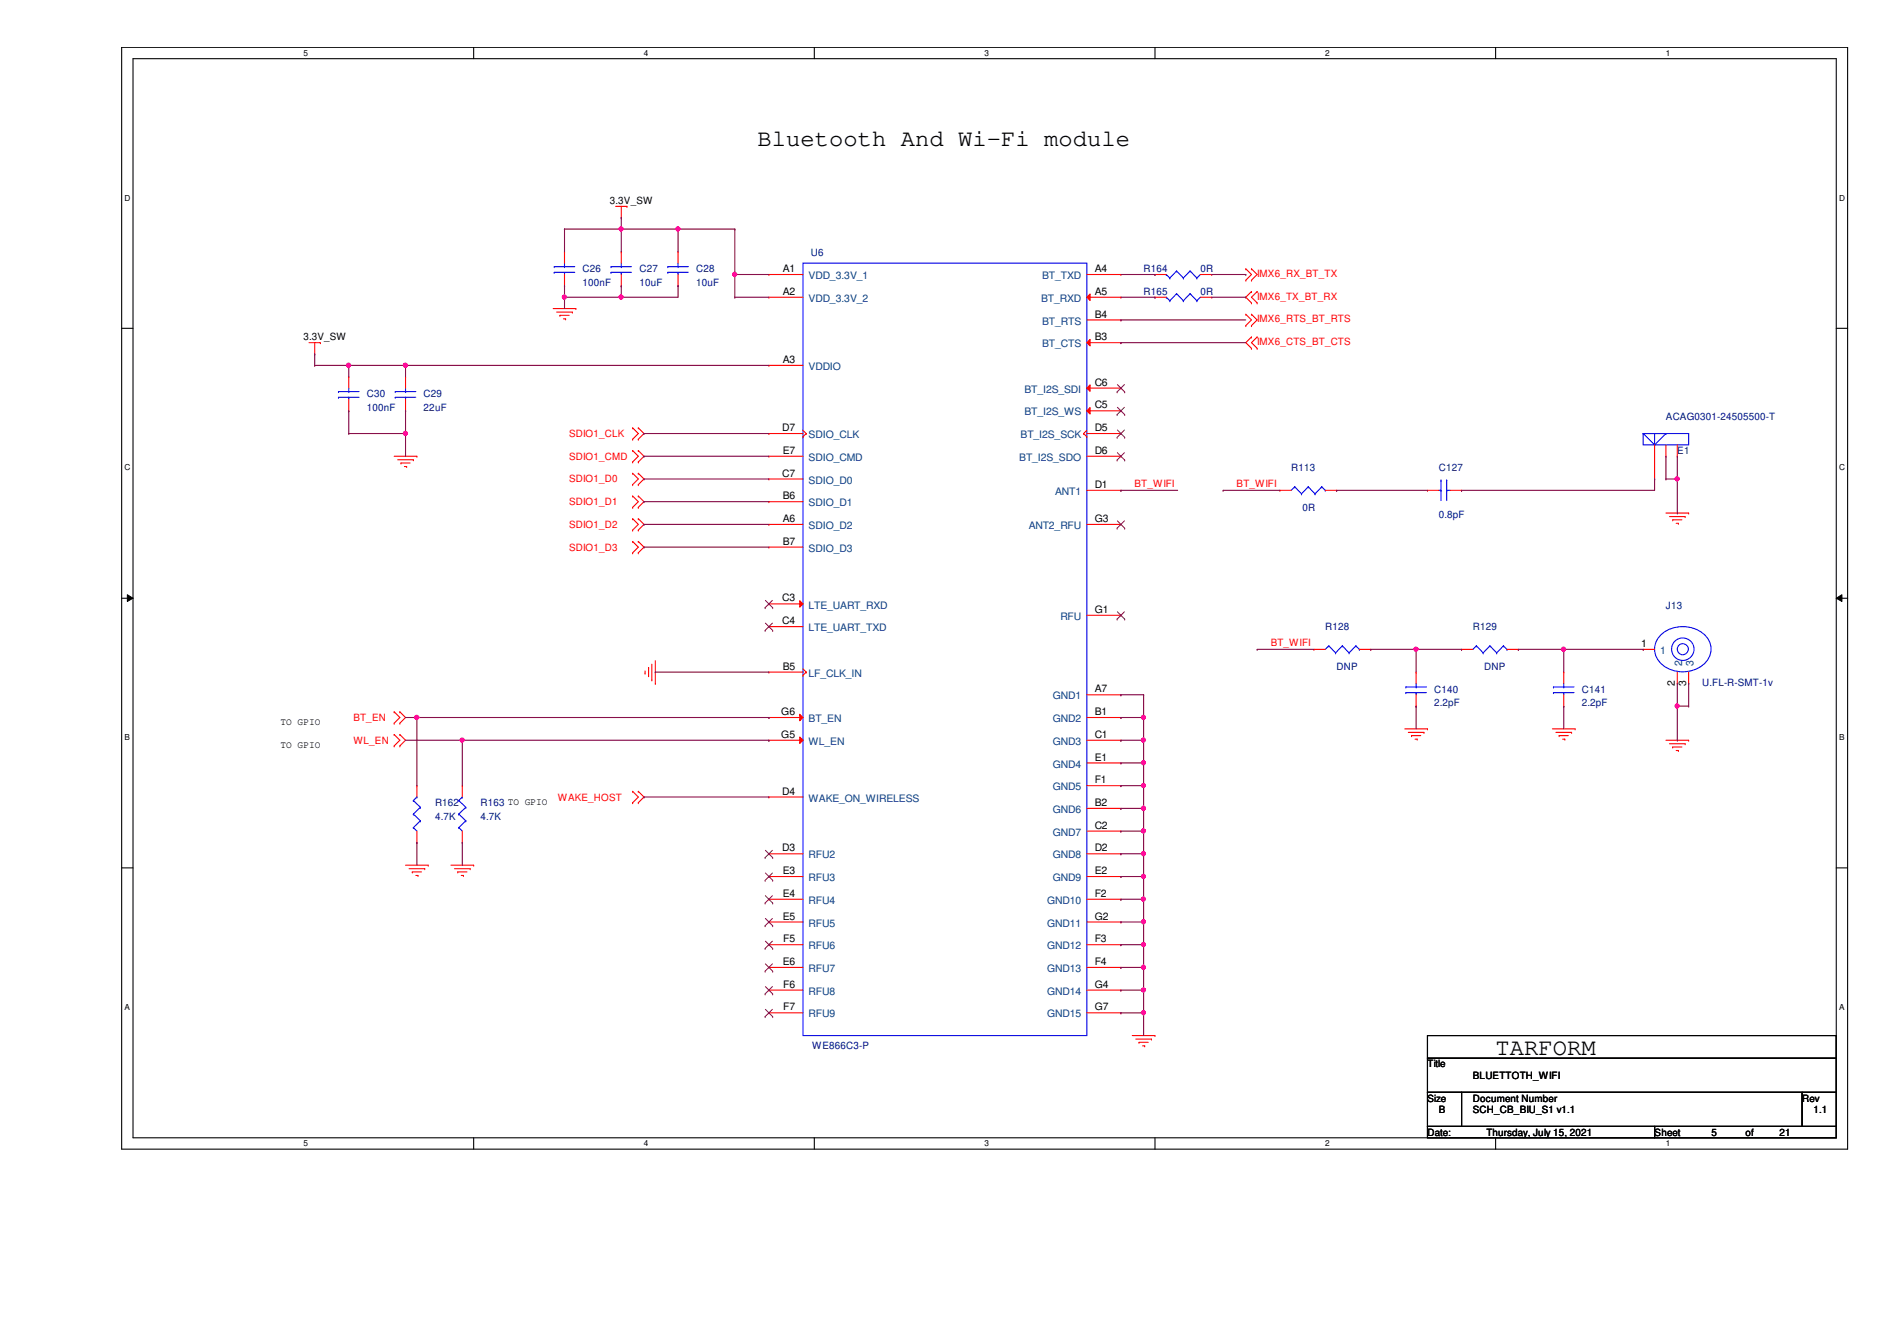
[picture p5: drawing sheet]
<svg xmlns="http://www.w3.org/2000/svg" width="297mm" height="210mm" viewBox="0 0 297 210" stroke-linecap="round" stroke-linejoin="round" font-family="sans-serif">
<defs><g id="words">
<g font-size="3.7">
<text x="118.6" y="22.9">Bluetooth And Wi-Fi module</text>
<text x="234.2" y="165.1">TARFORM</text>
</g>
<g font-size="1.6">
<text x="95.5" y="32">3.3V_SW</text>
<text x="122.6" y="42.6">A1</text>
<text x="122.6" y="46.1">A2</text>
<text x="171.4" y="42.6">A4</text>
<text x="171.4" y="46.1">A5</text>
<text x="47.5" y="53.3">3.3V_SW</text>
<text x="171.4" y="49.7">B4</text>
<text x="171.4" y="53.3">B3</text>
<text x="122.6" y="56.8">A3</text>
<text x="171.4" y="60.4">C6</text>
<text x="171.4" y="63.9">C5</text>
<text x="122.5" y="67.5">D7</text>
<text x="122.6" y="71">E7</text>
<text x="171.4" y="67.5">D5</text>
<text x="171.4" y="71">D6</text>
<text x="122.5" y="74.6">C7</text>
<text x="171.4" y="76.4">D1</text>
<text x="122.6" y="78.1">B6</text>
<text x="122.6" y="81.7">A6</text>
<text x="171.4" y="81.7">G3</text>
<text x="122.6" y="85.3">B7</text>
<text x="122.5" y="94.1">C3</text>
<text x="171.4" y="95.9">G1</text>
<text x="122.5" y="97.7">C4</text>
<text x="257" y="101.3">1</text>
<text x="122.6" y="104.8">B5</text>
<text x="262.3" y="107.3" transform="rotate(-90 262.3 107.3)">2</text>
<text x="264" y="107.3" transform="rotate(-90 264 107.3)">3</text>
<text x="43.9" y="113.5">TO GPIO</text>
<text x="122.3" y="111.9">G6</text>
<text x="171.4" y="108.4">A7</text>
<text x="171.4" y="111.9">B1</text>
<text x="43.9" y="117.1">TO GPIO</text>
<text x="122.3" y="115.5">G5</text>
<text x="171.4" y="115.5">C1</text>
<text x="171.4" y="119">E1</text>
<text x="122.5" y="124.4">D4</text>
<text x="171.4" y="122.6">F1</text>
<text x="171.4" y="126.2">B2</text>
<text x="171.4" y="129.7">C2</text>
<text x="122.5" y="133.3">D3</text>
<text x="122.6" y="136.8">E3</text>
<text x="171.4" y="133.3">D2</text>
<text x="171.4" y="136.8">E2</text>
<text x="122.6" y="140.4">E4</text>
<text x="122.6" y="143.9">E5</text>
<text x="171.4" y="140.4">F2</text>
<text x="171.4" y="143.9">G2</text>
<text x="122.6" y="147.5">F5</text>
<text x="171.4" y="147.5">F3</text>
<text x="122.6" y="151">E6</text>
<text x="122.6" y="154.6">F6</text>
<text x="171.4" y="151">F4</text>
<text x="171.4" y="154.6">G4</text>
<text x="122.6" y="158.2">F7</text>
<text x="171.4" y="158.2">G7</text>
<text x="223.5" y="167.1">Title</text>
<text x="223.5" y="172.4">Size</text>
<text x="230.6" y="172.4">Document Number</text>
<text x="230.6" y="168.9">BLUETTOTH_WIFI</text>
<text x="282.2" y="172.4">Rev</text>
<text x="223.5" y="177.8">Date:</text>
<text x="225.3" y="174.2">B</text>
<text x="230.6" y="174.2">SCH_CB_BIU_S1 v1.1</text>
<text x="232.7" y="177.8">Thursday, July 15, 2021</text>
<text x="259.1" y="177.8">Sheet</text>
<text x="268" y="177.8">5</text>
<text x="273.3" y="177.8">of</text>
<text x="278.6" y="177.8">21</text>
<text x="284" y="174.2">1.1</text>
</g>
<g font-size="1.6" fill="#000080">
<text x="127" y="40.1">U6</text>
<text x="91.2" y="42.6">C26</text>
<text x="91.2" y="44.7">100nF</text>
<text x="100.1" y="42.6">C27</text>
<text x="100.1" y="44.7">10uF</text>
<text x="109" y="42.6">C28</text>
<text x="109" y="44.7">10uF</text>
<text x="179.1" y="46.2">R165</text>
<text x="179.1" y="42.6">R164</text>
<text x="188" y="46.2">0R</text>
<text x="188" y="42.6">0R</text>
<text x="57.4" y="62.2">C30</text>
<text x="57.4" y="64.3">100nF</text>
<text x="66.3" y="62.2">C29</text>
<text x="66.3" y="64.3">22uF</text>
<text x="260.9" y="65.7">ACAG0301-24505500-T</text>
<text x="262.6" y="71.1">E1</text>
<text x="202.2" y="73.7">R113</text>
<text x="225.3" y="73.7">C127</text>
<text x="204" y="80">0R</text>
<text x="225.3" y="81">0.8pF</text>
<text x="260.9" y="95.2">J13</text>
<text x="207.5" y="98.6">R128</text>
<text x="230.6" y="98.6">R129</text>
<text x="209.3" y="104.9">DNP</text>
<text x="232.4" y="104.9">DNP</text>
<text x="266.5" y="107.4">U.FL-R-SMT-1v</text>
<text x="224.6" y="108.4">C140</text>
<text x="224.6" y="110.5">2.2pF</text>
<text x="247.7" y="108.4">C141</text>
<text x="247.7" y="110.5">2.2pF</text>
<text x="68.1" y="126.2">R162</text>
<text x="68.1" y="128.3">4.7K</text>
<text x="75.2" y="126.2">R163 TO GPIO</text>
<text x="75.2" y="128.3">4.7K</text>
<text x="127.2" y="164.3">WE866C3-P</text>
</g>
<g font-size="1.6" fill="#004080">
<text x="126.6" y="43.7">VDD_3.3V_1</text>
<text x="126.6" y="47.2">VDD_3.3V_2</text>
<text x="163" y="47.2">BT_RXD</text>
<text x="163.2" y="43.7">BT_TXD</text>
<text x="163.2" y="50.8">BT_RTS</text>
<text x="126.6" y="57.9">VDDIO</text>
<text x="163.2" y="54.4">BT_CTS</text>
<text x="160.4" y="61.5">BT_I2S_SDI</text>
<text x="160.4" y="65">BT_I2S_WS</text>
<text x="126.6" y="68.6">SDIO_CLK</text>
<text x="159.8" y="68.6">BT_I2S_SCK</text>
<text x="126.6" y="72.1">SDIO_CMD</text>
<text x="126.6" y="75.7">SDIO_D0</text>
<text x="159.6" y="72.1">BT_I2S_SDO</text>
<text x="165.2" y="77.5">ANT1</text>
<text x="126.6" y="79.2">SDIO_D1</text>
<text x="126.6" y="82.8">SDIO_D2</text>
<text x="161.1" y="82.8">ANT2_RFU</text>
<text x="126.6" y="86.4">SDIO_D3</text>
<text x="126.6" y="95.2">LTE_UART_RXD</text>
<text x="126.6" y="98.8">LTE_UART_TXD</text>
<text x="166" y="97">RFU</text>
<text x="126.6" y="105.9">LF_CLK_IN</text>
<text x="260" y="102.4">1</text>
<text x="263.4" y="104.3" transform="rotate(-90 263.4 104.3)">2</text>
<text x="265.2" y="104.3" transform="rotate(-90 265.2 104.3)">3</text>
<text x="126.6" y="113">BT_EN</text>
<text x="164.8" y="109.5">GND1</text>
<text x="164.8" y="113">GND2</text>
<text x="126.6" y="116.6">WL_EN</text>
<text x="164.8" y="116.6">GND3</text>
<text x="126.6" y="125.5">WAKE_ON_WIRELESS</text>
<text x="164.8" y="120.1">GND4</text>
<text x="164.8" y="123.7">GND5</text>
<text x="164.8" y="127.3">GND6</text>
<text x="164.8" y="130.8">GND7</text>
<text x="126.6" y="134.4">RFU2</text>
<text x="126.6" y="137.9">RFU3</text>
<text x="164.8" y="134.4">GND8</text>
<text x="164.8" y="137.9">GND9</text>
<text x="126.6" y="141.5">RFU4</text>
<text x="164" y="141.5">GND10</text>
<text x="126.6" y="145">RFU5</text>
<text x="126.6" y="148.6">RFU6</text>
<text x="164" y="145">GND11</text>
<text x="164" y="148.6">GND12</text>
<text x="126.6" y="152.1">RFU7</text>
<text x="126.6" y="155.7">RFU8</text>
<text x="164" y="152.1">GND13</text>
<text x="164" y="155.7">GND14</text>
<text x="126.6" y="159.3">RFU9</text>
<text x="164" y="159.3">GND15</text>
</g>
<g font-size="1.6" fill="#f00">
<text x="196.8" y="46.9">IMX6_TX_BT_RX</text>
<text x="196.8" y="43.3">IMX6_RX_BT_TX</text>
<text x="196.8" y="50.5">IMX6_RTS_BT_RTS</text>
<text x="196.8" y="54">IMX6_CTS_BT_CTS</text>
<text x="89.1" y="68.4">SDIO1_CLK</text>
<text x="89.1" y="72">SDIO1_CMD</text>
<text x="89.1" y="75.5">SDIO1_D0</text>
<text x="177.6" y="76.2">BT_WIFI</text>
<text x="193.6" y="76.2">BT_WIFI</text>
<text x="89.1" y="79.1">SDIO1_D1</text>
<text x="89.1" y="82.6">SDIO1_D2</text>
<text x="89.1" y="86.2">SDIO1_D3</text>
<text x="199" y="101.1">BT_WIFI</text>
<text x="55.3" y="112.9">BT_EN</text>
<text x="55.3" y="116.4">WL_EN</text>
<text x="87.3" y="125.3">WAKE_HOST</text>
</g>
<g font-size="1.3">
<text x="47.5" y="8.7">5</text>
<text x="100.8" y="8.7">4</text>
<text x="154.2" y="8.7">3</text>
<text x="207.5" y="8.7">2</text>
<text x="260.9" y="8.7">1</text>
<text x="19.5" y="31.4">D</text>
<text x="288" y="31.4">D</text>
<text x="19.5" y="73.6">C</text>
<text x="288" y="73.6">C</text>
<text x="19.5" y="115.9">B</text>
<text x="288" y="115.9">B</text>
<text x="19.5" y="158.1">A</text>
<text x="288" y="158.1">A</text>
<text x="47.5" y="179.4">5</text>
<text x="100.8" y="179.4">4</text>
<text x="154.2" y="179.4">3</text>
<text x="207.5" y="179.4">2</text>
<text x="260.9" y="179.4">1</text>
</g>
</g></defs>
<path d="M19.1 7.4h270.2v172.5h-270.2zM20.8 9.2h266.7v168.9h-266.7z" fill="none" stroke="#000" stroke-width=".17"/>
<g fill="#fff">
<path d="M47.5 7.6h.7v1.4h-.7z"/>
<path d="M47.5 178.3h.7v1.4h-.7z"/>
</g>
<path d="M74.2 7.4v1.8M74.2 178.1v1.8" fill="none" stroke="#000" stroke-width=".17"/>
<g fill="#fff">
<path d="M100.8 7.6h.7v1.4h-.7z"/>
<path d="M100.8 178.3h.7v1.4h-.7z"/>
</g>
<path d="M127.5 7.4v1.8M127.5 178.1v1.8" fill="none" stroke="#000" stroke-width=".17"/>
<g fill="#fff">
<path d="M154.2 7.6h.7v1.4h-.7z"/>
<path d="M154.2 178.3h.7v1.4h-.7z"/>
</g>
<path d="M180.8 7.4v1.8M180.8 178.1v1.8" fill="none" stroke="#000" stroke-width=".17"/>
<g fill="#fff">
<path d="M207.5 7.6h.7v1.4h-.7z"/>
<path d="M207.5 178.3h.7v1.4h-.7z"/>
</g>
<path d="M234.2 7.4v1.8M234.2 178.1v1.8" fill="none" stroke="#000" stroke-width=".17"/>
<g fill="#fff">
<path d="M260.9 7.6h.6v1.4h-.6z"/>
<path d="M260.9 178.3h.6v1.4h-.6z"/>
<path d="M19.5 30.3h.9v1.4h-.9z"/>
<path d="M288 30.3h.9v1.4h-.9z"/>
<path d="M19.5 72.5h.9v1.4h-.9z"/>
<path d="M288 72.5h.9v1.4h-.9z"/>
</g>
<path d="M19.1 51.4h1.7M287.5 51.4h1.8" fill="none" stroke="#000" stroke-width=".17"/>
<g fill="#fff">
<path d="M19.5 114.7h.8v1.4h-.8z"/>
<path d="M288 114.7h.8v1.4h-.8z"/>
</g>
<path d="M19.1 93.6h1.7M287.5 93.6h1.8" fill="none" stroke="#000" stroke-width=".17"/>
<path d="M19.9 93.1l.9 .5-.9 .5zM287.5 93.6l.9-.5v1z" fill="#000"/>
<path d="M19.9 93.1l.9 .5-.9 .5zM287.5 93.6l.9-.5v1z" fill="none" stroke="#000" stroke-width=".16"/>
<g fill="#fff">
<path d="M19.5 156.9h.8v1.4h-.8z"/>
<path d="M288 156.9h.8v1.4h-.8z"/>
</g>
<path d="M19.1 135.8h1.7M287.5 135.8h1.8M223.5 162.1h64v3.6h-64zM223.5 165.6h64v5.4h-64zM223.5 171h5.4v5.3h-5.4zM223.5 176.3h35.6v1.8h-35.6zM228.9 171h53.3v5.3h-53.3zM259.1 176.3h28.4v1.8h-28.4zM282.2 171h5.3v5.3h-5.3z" fill="none" stroke="#000" stroke-width=".17"/>
<g fill="none" stroke="#f00" stroke-width=".17">
<path d="M88.4 39.4h.1M88.4 39.4v1.8M96.4 32.3h1.8M97.3 34.1h.1M97.3 39.4h.1M97.3 32.3v1.8M97.3 39.4v1.8M98.2 32.3h.1M106.2 39.4h.1M106.2 39.4v1.8M48.4 53.6h1.8M49.3 55.4h.1"/>
<path d="M49.3 53.6v1.8M50.2 53.6h.1M54.6 59h.1M54.6 59v1.7M86.6 48.3h3.6M87.2 48.9h2.4M87.7 49.4h.1M87.7 49.4h1.4M88.2 49.9h.4M88.4 44.7h.1M88.4 43v1.7M88.6 49.9h.1"/>
<path d="M89.6 48.9h.1M90.2 48.3h.1M97.3 44.7h.1M97.3 43v1.7M106.2 44.7h.1M106.2 43v1.7M120.4 43h.1M120.4 46.5h.1M120.4 57.2h.1M120.4 46.5h5.3M120.4 43h5.3M120.4 57.2h5.3"/>
<path d="M170.2 43h5.3M175.5 43h.1M180.8 46.5h.1M180.8 43h.1M180.8 46.5h1.8M180.8 43h1.8M188 46.5h1.7M188 43h1.7M189.7 46.5h.1M189.7 43h.1M195.1 51h.1M195.1 49.2h.1"/>
<path d="M195.1 43.9h.1M195.1 42.1h.1M195.1 49.2l.9 .9-.9 .9M195.1 42.1l.9 .9-.9 .9M196 47.4h.1M196 45.6h.1M196 54.5h.1M196 52.7h.1M196 51h.1M196 49.2h.1M196 43.9h.1M196 42.1h.1"/>
<path d="M196 45.6l-.9 .9 .9 .9M196 52.7l-.9 .9 .9 .9M196 49.2l.9 .9-.9 .9M196 42.1l.9 .9-.9 .9M196.9 45.6h.1M196.9 47.4h.1M196.9 52.7h.1M196.9 54.5h.1M196.9 45.6l-.9 .9 .9 .9M196.9 52.7l-.9 .9 .9 .9M54.6 64.3h.1M54.6 62.5v1.8"/>
<path d="M61.7 71.4h3.6M62.3 72h2.4M62.8 72.5h.1M62.8 72.5h1.4M63.3 73h.4M63.7 73h.1M64.7 72h.1M65.3 71.4h.1M99.1 68.7h.1M99.1 67h.1M99.1 72.3h.1M99.1 70.5h.1"/>
<path d="M99.1 75.9h.1M99.1 74.1h.1M99.1 79.4h.1M99.1 77.6h.1M99.1 67l.8 .9-.8 .8M99.1 70.5l.8 .9-.8 .9M99.1 74.1l.8 .9-.8 .9M99.1 77.6l.8 .9-.8 .9M99.9 67h.1M99.9 68.7h.1M99.9 70.5h.1M99.9 72.3h.1"/>
<path d="M99.9 74.1h.1M99.9 75.9h.1M99.9 77.6h.1M99.9 79.4h.1M99.9 67l.9 .9-.9 .8M99.9 70.5l.9 .9-.9 .9M99.9 74.1l.9 .9-.9 .9M99.9 77.6l.9 .9-.9 .9M200.4 76.7h.1M200.4 76.7h1.8M207.5 76.7h1.8M209.3 76.7h.1"/>
<path d="M223.5 76.7h.1M223.5 76.7h1.8M227.1 76.7h1.8M228.9 76.7h.1M259.1 75h.1M259.1 69.6v5.4M260.9 71.4h.1M260.9 69.6v1.8M262.6 71.4h.1M262.6 69.6v1.8M99.1 83h.1M99.1 81.2h.1"/>
<path d="M99.1 86.5h.1M99.1 84.8h.1M99.1 81.2l.8 .9-.8 .9M99.1 84.8l.8 .8-.8 .9M99.9 81.2h.1M99.9 83h.1M99.9 84.8h.1M99.9 86.5h.1M99.9 81.2l.9 .9-.9 .9M99.9 84.8l.9 .8-.9 .9M260.9 80.3h3.5M261.4 80.9h2.5"/>
<path d="M261.9 81.4h.1M261.9 81.4h1.5M262.5 81.9h.3M262.8 81.9h.1M263.9 80.9h.1M264.4 80.3h.1M61.7 113.2h.1M61.7 111.4h.1M61.7 116.8h.1M61.7 115h.1M61.7 115l.9 .9-.9 .9M61.7 111.4l.9 .9-.9 .9"/>
<path d="M62.6 111.4h.1M62.6 113.2h.1M62.6 115h.1M62.6 116.8h.1M62.6 111.4l.9 .9-.9 .9M62.6 115l.9 .9-.9 .9M101 105.4h.1M101 105v.4M101.6 104.5h.1M101.6 104.5v1.4M102.1 106.4h.1M102.1 104v2.4"/>
<path d="M102.6 107h.1M102.6 103.4v3.6M205.7 101.6h.1M205.7 101.6h1.8M212.9 101.6h1.7M214.6 101.6h.1M220 114.1h3.5M220.5 114.6h2.5M221 115.1h.1M221 115.1h1.5M221.6 115.7h.3M221.7 110.5h.1"/>
<path d="M221.7 105.2h.1M221.7 105.2v1.8M221.7 108.8v1.7M221.9 115.7h.1M223 114.6h.1M223.5 114.1h.1M243.1 114.1h3.5M243.6 114.6h2.5M244.1 115.1h.1M244.1 115.1h1.5M244.7 115.7h.3M244.9 110.5h.1"/>
<path d="M244.9 105.2h.1M244.9 105.2v1.8M244.9 108.8v1.7M245 115.7h.1M246.1 114.6h.1M246.6 114.1h.1M257.3 101.6h.1M257.3 101.6h1.8M260.9 115.9h3.5M261.4 116.4h2.5M261.9 116.9h.1M261.9 116.9h1.5"/>
<path d="M262.5 117.5h.3M262.6 107h.1M262.6 105.2v1.8M262.8 117.5h.1M263.9 116.4h.1M264.4 115.9h.1M264.4 107h.1M264.4 105.2v1.8M63.5 135.4h3.6M64.1 136h2.4M64.6 136.5h.1M64.6 136.5h1.4"/>
<path d="M65.1 137h.3M65.3 131.9h.1M65.3 123h.1M65.3 123v1.8M65.3 130.1v1.8M65.4 137h.1M66.5 136h.1M67.1 135.4h.1M70.6 135.4h3.6M71.2 136h2.4M71.7 136.5h.1M71.7 136.5h1.4"/>
<path d="M72.2 137h.4M72.4 131.9h.1M72.4 123h.1M72.4 123v1.8M72.4 130.1v1.8M72.6 137h.1M73.6 136h.1M74.2 135.4h.1M99.1 125.6h.1M99.1 123.9h.1M99.1 123.9l.8 .9-.8 .8M99.9 123.9h.1"/>
<path d="M99.9 125.6h.1M99.9 123.9l.9 .9-.9 .8M177.3 162.1h3.5M177.8 162.6h2.5M178.4 163.2h.1M178.4 163.2h1.4M178.9 163.7h.3M179.2 163.7h.1M180.3 162.6h.1M180.8 162.1h.1"/>
</g>
<g fill="none" stroke="#00f" stroke-width=".17">
<path d="M86.8 41.7h.1M86.8 42.6h.1M86.8 41.7h3.2M86.8 42.6h3.2M88.4 42.6h.1M88.4 41.7h.1M88.4 41.2v.5M88.4 42.6v.4M95.7 41.7h.1M95.7 42.6h.1M95.7 41.7h3.2M95.7 42.6h3.2"/>
<path d="M97.3 42.6h.1M97.3 41.7h.1M97.3 41.2v.5M97.3 42.6v.4M104.6 41.7h.1M104.6 42.6h.1M104.6 41.7h3.2M104.6 42.6h3.2M106.2 42.6h.1M106.2 41.7h.1M106.2 41.2v.5M106.2 42.6v.4"/>
<path d="M125.7 41.2h44.5v120.9h-44.5zM182.6 46.5h.1M182.6 43h.1M182.6 46.5l.6 .6M182.6 43l.6 .5M183.2 47.1h.1M183.2 43.5h.1M184.2 46h.1M184.2 42.4h.1M184.2 46l1.1 1.1M184.2 46l-1 1.1M184.2 42.4l1.1 1.1"/>
<path d="M184.2 42.4l-1 1.1M185.3 47.1h.1M185.3 43.5h.1M186.4 46h.1M186.4 42.4h.1M186.4 46l1 1.1M186.4 46l-1.1 1.1M186.4 42.4l1 1.1M186.4 42.4l-1.1 1.1M187.4 47.1h.1M187.4 43.5h.1M188 46.5l-.6 .6"/>
<path d="M188 43l-.6 .5M53 61.3h.1M53 62.2h.1M53 61.3h3.2M53 62.2h3.2M54.6 62.2h.1M54.6 61.3h.1M54.6 60.7v.6M54.6 62.2v.3M202.7 76.2h.1M202.7 76.2l-.5 .5M202.7 76.2l1.1 1.1"/>
<path d="M203.8 77.3h.1M204.9 76.2h.1M204.9 76.2l-1.1 1.1M204.9 76.2l1 1.1M205.9 77.3h.1M207 76.2h.1M207 76.2l-1.1 1.1M207 76.2l.5 .5M207.5 76.7h.1M225.3 76.7h.3M225.6 76.7h.1M225.6 75.1h.1"/>
<path d="M225.6 75.1v3.3M226.5 75.1h.1M226.5 76.7h.1M226.5 76.7h.6M226.5 75.1v3.3M257.3 67.9h7.1v1.7h-7.1zM257.3 67.9h.1M257.3 67.9h3.6M257.3 67.9l1.8 1.7M259.1 69.6h.1M259.1 67.9v1.7M260.9 67.9h.1"/>
<path d="M260.9 67.9l-1.8 1.7M259.8 99.6a5 5 0 0 1 7.8 .6 3.3 3.3 0 0 1-2.4 4.7 4.8 4.8 0 0 1-5.8-1.9 2.96 2.96 0 0 1 .4-3.4zM208.1 101.1h.1M208.1 101.1l-.6 .5M208.1 101.1l1 1.1M209.1 102.2h.1M210.2 101.1h.1M210.2 101.1l-1.1 1.1M210.2 101.1l1 1.1M211.2 102.2h.1M212.3 101.1h.1M212.3 101.1l-1.1 1.1"/>
<path d="M212.3 101.1l.6 .5M212.9 101.6h.1M220.1 107.5h.1M220.1 108.4h.1M220.1 107.5h3.3M220.1 108.4h3.3M221.7 108.4h.1M221.7 107.5h.1M221.7 107v.5M221.7 108.4v.4M243.2 107.5h.1M243.2 108.4h.1"/>
<path d="M243.2 107.5h3.3M243.2 108.4h3.3M244.9 108.4h.1M244.9 107.5h.1M244.9 107v.5M244.9 108.4v.4M64.7 129.5h.1M64.7 127.4h.1M64.7 125.3h.1M64.7 129.5l.6 .6M64.7 127.4l1.1 1.1M64.7 125.3l1.1 1.1"/>
<path d="M65.3 124.8h.1M65.3 124.8l-.6 .5M65.8 128.5h.1M65.8 126.4h.1M65.8 128.5l-1.1 1M65.8 126.4l-1.1 1M71.8 129.5h.1M71.8 127.4h.1M71.8 125.3h.1M71.8 129.5l.6 .6M71.8 127.4l1.1 1.1M71.8 125.3l1.1 1.1"/>
<path d="M72.4 124.8h.1M72.4 124.8l-.6 .5M72.9 128.5h.1M72.9 126.4h.1M72.9 128.5l-1.1 1M72.9 126.4l-1.1 1"/>
<circle cx="263.5" cy="101.6" r="1.76"/>
<circle cx="263.5" cy="101.6" r=".87"/>
</g>
<path d="M170.7 46v1l-.5-.5z" fill="#f00"/>
<g fill="none" stroke="#f00" stroke-width=".17">
<path d="M170.2 46.5h5.3M170.7 46v1l-.5-.5zM175.5 46.5h.1M120.4 67.9h.1M120.4 71.4h.1M120.4 75h.1M120.4 78.5h.1M120.4 67.9h5.3M120.4 71.4h5.3M120.4 75h5.3M120.4 78.5h5.3M125.7 68.4h.1"/>
<path d="M125.7 67.4l.5 .5M126.2 67.9h.1M126.2 67.9l-.5 .5M120.4 82.1h.1M120.4 85.6h.1M120.4 82.1h5.3M120.4 85.6h5.3"/>
</g>
<path d="M125.2 94l.5 .5-.5 .5z" fill="#f00"/>
<path d="M120.4 94.5h.1M120.4 98.1h.1M120.4 94.5h5.3M120.4 98.1h5.3M125.2 94l.5 .5-.5 .5zM120.4 105.2h.1M120.4 105.2h5.3M125.7 105.7h.1M125.7 104.7l.5 .5M126.2 105.2h.1M126.2 105.2l-.5 .5" fill="none" stroke="#f00" stroke-width=".17"/>
<path d="M119.8 95.1h.1M119.8 98.7h.1M119.8 94l1.2 1.1M119.8 97.5l1.2 1.2M120.9 94l-1.1 1.1M120.9 97.5l-1.1 1.2M121 95.1h.1M121 98.7h.1" fill="none" stroke="#804000" stroke-width=".16"/>
<path d="M125.2 111.8l.5 .5-.5 .5z" fill="#f00"/>
<path d="M170.2 50.1h5.3M175.5 50.1h.1M120.4 112.3h.1M120.4 112.3h5.3M125.2 111.8l.5 .5-.5 .5zM120.4 124.8h.1M120.4 124.8h5.3" fill="none" stroke="#f00" stroke-width=".17"/>
<path d="M125.2 115.4l.5 .5-.5 .5z" fill="#f00"/>
<path d="M120.4 115.9h.1M120.4 115.9h5.3M125.2 115.4l.5 .5-.5 .5z" fill="none" stroke="#f00" stroke-width=".17"/>
<path d="M170.7 53.1v1l-.5-.5z" fill="#f00"/>
<path d="M170.2 53.6h5.3M170.7 53.1v1l-.5-.5zM175.5 53.6h.1" fill="none" stroke="#f00" stroke-width=".17"/>
<path d="M170.7 60.2v1.1l-.5-.6z" fill="#f00"/>
<path d="M170.2 60.7h5.3M170.7 60.2v1.1l-.5-.6zM175.5 60.7h.1" fill="none" stroke="#f00" stroke-width=".17"/>
<path d="M174.9 61.3h.1M175 60.2l1.1 1.1M176.1 60.2l-1.2 1.1M176.1 61.3h.1" fill="none" stroke="#804000" stroke-width=".16"/>
<path d="M170.7 63.8v1l-.5-.5z" fill="#f00"/>
<g fill="none" stroke="#f00" stroke-width=".17">
<path d="M63.5 59h.1M63.5 59v1.7M63.5 64.3h.1M63.5 62.5v1.8M169.7 67.9h.1M169.7 67.9l.5 .5M170.2 68.4h.1M170.2 64.3h5.3M170.2 67.4l-.5 .5M170.2 67.9h5.3M170.2 71.4h5.3M170.2 76.7h5.3"/>
<path d="M170.7 63.8v1l-.5-.5zM175.5 64.3h.1M175.5 67.9h.1M175.5 71.4h.1M175.5 76.7h.1M170.2 82.1h5.3M170.2 96.3h5.3M175.5 82.1h.1M175.5 96.3h.1M170.2 108.8h5.3M170.2 112.3h5.3M170.2 115.9h5.3"/>
<path d="M170.2 119.4h5.3M175.5 108.8h.1M175.5 112.3h.1M175.5 115.9h.1M175.5 119.4h.1M228.9 101.6h.1M228.9 101.6h1.7M236 101.6h1.7M237.7 101.6h.1M120.4 133.6h.1M120.4 137.2h.1M120.4 133.6h5.3"/>
<path d="M120.4 137.2h5.3M170.2 133.6h5.3M170.2 137.2h5.3M170.2 123h5.3M170.2 126.5h5.3M170.2 130.1h5.3M175.5 123h.1M175.5 126.5h.1M175.5 130.1h.1M175.5 133.6h.1M175.5 137.2h.1M120.4 140.8h.1"/>
<path d="M120.4 144.3h.1M120.4 147.9h.1M120.4 151.4h.1M120.4 155h.1M120.4 158.5h.1M120.4 140.8h5.3M120.4 144.3h5.3M120.4 147.9h5.3M120.4 151.4h5.3M120.4 155h5.3M120.4 158.5h5.3M170.2 140.8h5.3"/>
<path d="M170.2 144.3h5.3M170.2 147.9h5.3M170.2 151.4h5.3M170.2 155h5.3M170.2 158.5h5.3M175.5 140.8h.1M175.5 144.3h.1M175.5 147.9h.1M175.5 151.4h.1M175.5 155h.1M175.5 158.5h.1"/>
</g>
<g fill="none" stroke="#804000" stroke-width=".16">
<path d="M174.9 64.9h.1M174.9 68.5h.1M174.9 72h.1M175 63.8l1.1 1.1M175 67.3l1.1 1.2M175 70.9l1.1 1.1M176.1 63.8l-1.2 1.1M176.1 67.3l-1.2 1.2M176.1 70.9l-1.2 1.1M176.1 64.9h.1M176.1 68.5h.1M176.1 72h.1"/>
<path d="M174.9 82.7h.1M174.9 96.9h.1M175 81.5l1.1 1.2M175 95.8l1.1 1.1M176.1 81.5l-1.2 1.2M176.1 95.8l-1.2 1.1M176.1 82.7h.1M176.1 96.9h.1M119.8 134.2h.1M119.8 137.8h.1M119.8 133.1l1.2 1.1M119.8 136.7l1.2 1.1"/>
<path d="M120.9 136.7l-1.1 1.1M120.9 133.1l-1.1 1.1M121 134.2h.1M121 137.8h.1M119.8 141.4h.1M119.8 144.9h.1M119.8 148.5h.1M119.8 152h.1M119.8 155.6h.1M119.8 159.1h.1M119.8 140.2l1.2 1.2M119.8 143.8l1.2 1.1"/>
<path d="M119.8 147.3l1.2 1.2M119.8 150.9l1.2 1.1M119.8 154.4l1.2 1.2M119.8 158l1.2 1.1M120.9 150.9l-1.1 1.1M120.9 140.2l-1.1 1.2M120.9 143.8l-1.1 1.1M120.9 147.3l-1.1 1.2M120.9 154.4l-1.1 1.2M120.9 158l-1.1 1.1M121 141.4h.1M121 144.9h.1"/>
<path d="M121 148.5h.1M121 152h.1M121 155.6h.1M121 159.1h.1"/>
</g>
<g fill="none" stroke="#00f" stroke-width=".17">
<path d="M61.9 61.3h.1M61.9 62.2h.1M61.9 61.3h3.2M61.9 62.2h3.2M63.5 62.2h.1M63.5 61.3h.1M63.5 60.7v.6M63.5 62.2v.3M231.2 101.1h.1M231.2 101.1l-.6 .5M231.2 101.1l1 1.1M232.2 102.2h.1"/>
<path d="M233.3 101.1h.1M233.3 101.1l-1.1 1.1M233.3 101.1l1.1 1.1M234.4 102.2h.1M235.4 101.1h.1M235.4 101.1l-1 1.1M235.4 101.1l.6 .5M236 101.6h.1"/>
</g>
<path d="M175.5 108.8h.1M175.5 112.3h.1M175.5 108.8h3.6M179.1 108.8h.1M179.1 108.8v3.5h-3.6M175.5 158.5h.1M175.5 158.5h3.6" fill="none" stroke="#800040" stroke-width=".17"/>
<circle cx="179" cy="112.3" r=".32" fill="#f0f"/>
<circle cx="179" cy="112.3" r=".32" fill="none" stroke="#f0f" stroke-width=".17"/>
<path d="M175.5 115.9h.1M175.5 115.9h3.6M179.1 112.3h.1M179.1 115.9h.1M179.1 112.3v7.1" fill="none" stroke="#800040" stroke-width=".17"/>
<circle cx="179" cy="119.4" r=".32" fill="#f0f"/>
<circle cx="179" cy="119.4" r=".32" fill="none" stroke="#f0f" stroke-width=".17"/>
<circle cx="179" cy="115.8" r=".32" fill="#f0f"/>
<circle cx="179" cy="115.8" r=".32" fill="none" stroke="#f0f" stroke-width=".17"/>
<path d="M175.5 119.4h.1M175.5 119.4h3.6M179.1 119.4h.1M179.1 119.4v3.6" fill="none" stroke="#800040" stroke-width=".17"/>
<circle cx="179" cy="123" r=".32" fill="#f0f"/>
<circle cx="179" cy="123" r=".32" fill="none" stroke="#f0f" stroke-width=".17"/>
<path d="M175.5 123h.1M175.5 126.5h.1M175.5 123h3.6M179.1 123h.1M179.1 123v3.5h-3.6" fill="none" stroke="#800040" stroke-width=".17"/>
<circle cx="179" cy="126.5" r=".32" fill="#f0f"/>
<circle cx="179" cy="126.5" r=".32" fill="none" stroke="#f0f" stroke-width=".17"/>
<path d="M179.1 126.5h.1M179.1 126.5v3.6" fill="none" stroke="#800040" stroke-width=".17"/>
<circle cx="179" cy="130.1" r=".32" fill="#f0f"/>
<circle cx="179" cy="130.1" r=".32" fill="none" stroke="#f0f" stroke-width=".17"/>
<path d="M175.5 130.1h.1M175.5 133.6h.1M175.5 130.1h3.6M179.1 130.1h.1M179.1 130.1v3.5h-3.6" fill="none" stroke="#800040" stroke-width=".17"/>
<circle cx="179" cy="133.6" r=".32" fill="#f0f"/>
<circle cx="179" cy="133.6" r=".32" fill="none" stroke="#f0f" stroke-width=".17"/>
<path d="M175.5 137.2h.1M175.5 137.2h3.6M179.1 133.6h.1M179.1 137.2h.1M179.1 133.6v7.2" fill="none" stroke="#800040" stroke-width=".17"/>
<circle cx="179" cy="140.7" r=".32" fill="#f0f"/>
<circle cx="179" cy="140.7" r=".32" fill="none" stroke="#f0f" stroke-width=".17"/>
<circle cx="179" cy="137.2" r=".32" fill="#f0f"/>
<circle cx="179" cy="137.2" r=".32" fill="none" stroke="#f0f" stroke-width=".17"/>
<path d="M175.5 140.8h.1M175.5 140.8h3.6M179.1 140.8h.1M179.1 140.8v3.5" fill="none" stroke="#800040" stroke-width=".17"/>
<circle cx="179" cy="144.3" r=".32" fill="#f0f"/>
<circle cx="179" cy="144.3" r=".32" fill="none" stroke="#f0f" stroke-width=".17"/>
<path d="M175.5 144.3h.1M175.5 144.3h3.6M179.1 144.3h.1M179.1 144.3v3.6" fill="none" stroke="#800040" stroke-width=".17"/>
<circle cx="179" cy="147.8" r=".32" fill="#f0f"/>
<circle cx="179" cy="147.8" r=".32" fill="none" stroke="#f0f" stroke-width=".17"/>
<path d="M175.5 147.9h.1M175.5 151.4h.1M175.5 147.9h3.6M175.5 151.4h3.6M179.1 147.9h.1M179.1 151.4h.1M179.1 147.9v7.1" fill="none" stroke="#800040" stroke-width=".17"/>
<circle cx="179" cy="151.4" r=".32" fill="#f0f"/>
<circle cx="179" cy="151.4" r=".32" fill="none" stroke="#f0f" stroke-width=".17"/>
<path d="M175.5 155h.1M175.5 155h3.6" fill="none" stroke="#800040" stroke-width=".17"/>
<circle cx="179" cy="155" r=".32" fill="#f0f"/>
<circle cx="179" cy="155" r=".32" fill="none" stroke="#f0f" stroke-width=".17"/>
<path d="M179.1 155h.1M179.1 158.5h.1M179.1 155v7.1" fill="none" stroke="#800040" stroke-width=".17"/>
<circle cx="179" cy="158.5" r=".32" fill="#f0f"/>
<circle cx="179" cy="158.5" r=".32" fill="none" stroke="#f0f" stroke-width=".17"/>
<path d="M97.3 34.1h.1M97.3 34.1v1.8" fill="none" stroke="#800040" stroke-width=".17"/>
<circle cx="97.3" cy="35.8" r=".32" fill="#f0f"/>
<circle cx="97.3" cy="35.8" r=".32" fill="none" stroke="#f0f" stroke-width=".17"/>
<g fill="none" stroke="#800040" stroke-width=".17">
<path d="M63.5 57.2h.1M63.5 57.2h56.9M175.5 50.1h.1M175.5 53.6h.1M175.5 43h5.3M175.5 46.5h5.3M175.5 50.1h19.6M175.5 53.6h19.6M180.8 43h.1M180.8 46.5h.1M100.8 67.9h.1M100.8 71.4h.1"/>
<path d="M100.8 75h.1M100.8 78.5h.1M100.8 67.9h19.6M100.8 71.4h19.6M100.8 75h19.6M100.8 78.5h19.6M100.8 82.1h.1M100.8 85.6h.1M100.8 82.1h19.6M100.8 85.6h19.6M63.5 112.3h1.8M63.5 115.9h8.9"/>
<path d="M65.3 112.3h.1M72.4 115.9h.1M100.8 124.8h.1M100.8 124.8h19.6"/>
</g>
<circle cx="63.5" cy="57.2" r=".32" fill="#f0f"/>
<circle cx="63.5" cy="57.2" r=".32" fill="none" stroke="#f0f" stroke-width=".17"/>
<path d="M49.3 57.2h.1M49.3 57.2h5.3M63.5 57.2h.1M63.5 57.2v1.8" fill="none" stroke="#800040" stroke-width=".17"/>
<circle cx="54.6" cy="57.2" r=".32" fill="#f0f"/>
<circle cx="54.6" cy="57.2" r=".32" fill="none" stroke="#f0f" stroke-width=".17"/>
<path d="M63.5 64.3h.1M63.5 64.3v3.6" fill="none" stroke="#800040" stroke-width=".17"/>
<circle cx="63.5" cy="67.8" r=".32" fill="#f0f"/>
<circle cx="63.5" cy="67.8" r=".32" fill="none" stroke="#f0f" stroke-width=".17"/>
<path d="M88.4 35.9h.1M88.4 35.9h17.8M88.4 35.9v3.5M97.3 35.9h.1M97.3 35.9v3.5" fill="none" stroke="#800040" stroke-width=".17"/>
<circle cx="106.1" cy="35.8" r=".32" fill="#f0f"/>
<circle cx="106.1" cy="35.8" r=".32" fill="none" stroke="#f0f" stroke-width=".17"/>
<path d="M106.2 35.9h.1M106.2 35.9h8.9M88.4 44.7h.1M88.4 46.5h.1M88.4 44.7v3.6M88.4 46.5h8.9" fill="none" stroke="#800040" stroke-width=".17"/>
<circle cx="88.4" cy="46.5" r=".32" fill="#f0f"/>
<circle cx="88.4" cy="46.5" r=".32" fill="none" stroke="#f0f" stroke-width=".17"/>
<path d="M97.3 44.7h.1M97.3 46.5h.1M97.3 44.7v1.8M106.2 44.7h.1M106.2 44.7v1.8h-8.9" fill="none" stroke="#800040" stroke-width=".17"/>
<circle cx="97.3" cy="46.5" r=".32" fill="#f0f"/>
<circle cx="97.3" cy="46.5" r=".32" fill="none" stroke="#f0f" stroke-width=".17"/>
<g fill="none" stroke="#800040" stroke-width=".17">
<path d="M106.2 35.9h.1M106.2 35.9v3.5M115.1 35.9h.1M115.1 35.9v10.6M49.3 55.4h.1M49.3 55.4v1.8M54.6 57.2h.1M54.6 57.2v1.8M54.6 57.2h8.9M115.1 43h.1M54.6 67.9h.1M54.6 64.3h.1"/>
<path d="M54.6 64.3v3.6M54.6 67.9h8.9M63.5 67.9h.1M63.5 67.9v3.5M175.5 76.7h.1M175.5 76.7h8.9M191.5 76.7h.1M191.5 76.7h8.9M209.3 76.7h.1M209.3 76.7h14.2M228.9 76.7h.1M259.1 75h.1"/>
<path d="M259.1 75v1.7h-30.2M102.6 105.2h.1M102.6 105.2h17.8M196.9 101.6h.1M196.9 101.6h8.8M214.6 101.6h.1M214.6 101.6h14.3M221.7 101.6h.1M221.7 101.6v3.6M228.9 101.6h.1"/>
</g>
<circle cx="221.7" cy="101.6" r=".32" fill="#f0f"/>
<circle cx="221.7" cy="101.6" r=".32" fill="none" stroke="#f0f" stroke-width=".17"/>
<path d="M221.7 110.5h.1M221.7 110.5v3.6M237.7 101.6h.1M237.7 101.6h19.6M244.9 101.6h.1M244.9 110.5h.1M244.9 101.6v3.6M244.9 110.5v3.6M257.3 101.6h.1" fill="none" stroke="#800040" stroke-width=".17"/>
<circle cx="244.8" cy="101.6" r=".32" fill="#f0f"/>
<circle cx="244.8" cy="101.6" r=".32" fill="none" stroke="#f0f" stroke-width=".17"/>
<path d="M262.6 110.5h.1M262.6 107v3.5" fill="none" stroke="#800040" stroke-width=".17"/>
<circle cx="262.6" cy="110.5" r=".32" fill="#f0f"/>
<circle cx="262.6" cy="110.5" r=".32" fill="none" stroke="#f0f" stroke-width=".17"/>
<path d="M260.9 75h.1M260.9 71.4v3.6M260.9 75h1.7M262.6 75h.1M262.6 71.4v8.9M262.6 80.3h.1M262.6 115.9h.1M264.4 110.5h.1M264.4 107h.1M264.4 110.5h-1.8v5.4M264.4 107v3.5" fill="none" stroke="#800040" stroke-width=".17"/>
<circle cx="262.6" cy="74.9" r=".32" fill="#f0f"/>
<circle cx="262.6" cy="74.9" r=".32" fill="none" stroke="#f0f" stroke-width=".17"/>
<path d="M115.1 43h.1M115.1 43h5.3" fill="none" stroke="#800040" stroke-width=".17"/>
<circle cx="115" cy="42.9" r=".32" fill="#f0f"/>
<circle cx="115" cy="42.9" r=".32" fill="none" stroke="#f0f" stroke-width=".17"/>
<path d="M115.1 46.5h.1M115.1 46.5h5.3M65.3 112.3h.1M65.3 112.3v10.7M65.3 112.3h55.1M120.4 112.3h.1" fill="none" stroke="#800040" stroke-width=".17"/>
<circle cx="65.3" cy="112.3" r=".32" fill="#f0f"/>
<circle cx="65.3" cy="112.3" r=".32" fill="none" stroke="#f0f" stroke-width=".17"/>
<path d="M72.4 115.9h.1M72.4 115.9v7.1M72.4 115.9h48M120.4 115.9h.1" fill="none" stroke="#800040" stroke-width=".17"/>
<circle cx="72.4" cy="115.8" r=".32" fill="#f0f"/>
<circle cx="72.4" cy="115.8" r=".32" fill="none" stroke="#f0f" stroke-width=".17"/>
<path d="M189.7 43h5.4M189.7 46.5h5.4M195.1 43h.1M195.1 46.5h.1M65.3 131.9h.1M65.3 131.9v3.5M72.4 131.9h.1M72.4 131.9v3.5" fill="none" stroke="#800040" stroke-width=".17"/>
<circle cx="179" cy="112.3" r=".32" fill="#f0f"/>
<circle cx="179" cy="112.3" r=".32" fill="none" stroke="#f0f" stroke-width=".17"/>
<circle cx="179" cy="119.4" r=".32" fill="#f0f"/>
<circle cx="179" cy="119.4" r=".32" fill="none" stroke="#f0f" stroke-width=".17"/>
<circle cx="179" cy="115.8" r=".32" fill="#f0f"/>
<circle cx="179" cy="115.8" r=".32" fill="none" stroke="#f0f" stroke-width=".17"/>
<circle cx="179" cy="123" r=".32" fill="#f0f"/>
<circle cx="179" cy="123" r=".32" fill="none" stroke="#f0f" stroke-width=".17"/>
<circle cx="179" cy="126.5" r=".32" fill="#f0f"/>
<circle cx="179" cy="126.5" r=".32" fill="none" stroke="#f0f" stroke-width=".17"/>
<circle cx="179" cy="130.1" r=".32" fill="#f0f"/>
<circle cx="179" cy="130.1" r=".32" fill="none" stroke="#f0f" stroke-width=".17"/>
<circle cx="179" cy="133.6" r=".32" fill="#f0f"/>
<circle cx="179" cy="133.6" r=".32" fill="none" stroke="#f0f" stroke-width=".17"/>
<circle cx="179" cy="140.7" r=".32" fill="#f0f"/>
<circle cx="179" cy="140.7" r=".32" fill="none" stroke="#f0f" stroke-width=".17"/>
<circle cx="179" cy="137.2" r=".32" fill="#f0f"/>
<circle cx="179" cy="137.2" r=".32" fill="none" stroke="#f0f" stroke-width=".17"/>
<circle cx="179" cy="144.3" r=".32" fill="#f0f"/>
<circle cx="179" cy="144.3" r=".32" fill="none" stroke="#f0f" stroke-width=".17"/>
<circle cx="179" cy="147.8" r=".32" fill="#f0f"/>
<circle cx="179" cy="147.8" r=".32" fill="none" stroke="#f0f" stroke-width=".17"/>
<circle cx="179" cy="151.4" r=".32" fill="#f0f"/>
<circle cx="179" cy="151.4" r=".32" fill="none" stroke="#f0f" stroke-width=".17"/>
<circle cx="179" cy="155" r=".32" fill="#f0f"/>
<circle cx="179" cy="155" r=".32" fill="none" stroke="#f0f" stroke-width=".17"/>
<circle cx="179" cy="158.5" r=".32" fill="#f0f"/>
<circle cx="179" cy="158.5" r=".32" fill="none" stroke="#f0f" stroke-width=".17"/>
<circle cx="97.3" cy="35.8" r=".32" fill="#f0f"/>
<circle cx="97.3" cy="35.8" r=".32" fill="none" stroke="#f0f" stroke-width=".17"/>
<circle cx="63.5" cy="57.2" r=".32" fill="#f0f"/>
<circle cx="63.5" cy="57.2" r=".32" fill="none" stroke="#f0f" stroke-width=".17"/>
<circle cx="54.6" cy="57.2" r=".32" fill="#f0f"/>
<circle cx="54.6" cy="57.2" r=".32" fill="none" stroke="#f0f" stroke-width=".17"/>
<circle cx="63.5" cy="67.8" r=".32" fill="#f0f"/>
<circle cx="63.5" cy="67.8" r=".32" fill="none" stroke="#f0f" stroke-width=".17"/>
<circle cx="106.1" cy="35.8" r=".32" fill="#f0f"/>
<circle cx="106.1" cy="35.8" r=".32" fill="none" stroke="#f0f" stroke-width=".17"/>
<circle cx="88.4" cy="46.5" r=".32" fill="#f0f"/>
<circle cx="88.4" cy="46.5" r=".32" fill="none" stroke="#f0f" stroke-width=".17"/>
<circle cx="97.3" cy="46.5" r=".32" fill="#f0f"/>
<circle cx="97.3" cy="46.5" r=".32" fill="none" stroke="#f0f" stroke-width=".17"/>
<circle cx="221.7" cy="101.6" r=".32" fill="#f0f"/>
<circle cx="221.7" cy="101.6" r=".32" fill="none" stroke="#f0f" stroke-width=".17"/>
<circle cx="244.8" cy="101.6" r=".32" fill="#f0f"/>
<circle cx="244.8" cy="101.6" r=".32" fill="none" stroke="#f0f" stroke-width=".17"/>
<circle cx="262.6" cy="110.5" r=".32" fill="#f0f"/>
<circle cx="262.6" cy="110.5" r=".32" fill="none" stroke="#f0f" stroke-width=".17"/>
<circle cx="262.6" cy="74.9" r=".32" fill="#f0f"/>
<circle cx="262.6" cy="74.9" r=".32" fill="none" stroke="#f0f" stroke-width=".17"/>
<circle cx="115" cy="42.9" r=".32" fill="#f0f"/>
<circle cx="115" cy="42.9" r=".32" fill="none" stroke="#f0f" stroke-width=".17"/>
<circle cx="65.3" cy="112.3" r=".32" fill="#f0f"/>
<circle cx="65.3" cy="112.3" r=".32" fill="none" stroke="#f0f" stroke-width=".17"/>
<circle cx="72.4" cy="115.8" r=".32" fill="#f0f"/>
<circle cx="72.4" cy="115.8" r=".32" fill="none" stroke="#f0f" stroke-width=".17"/>
<use href="#words"/>
</svg>
